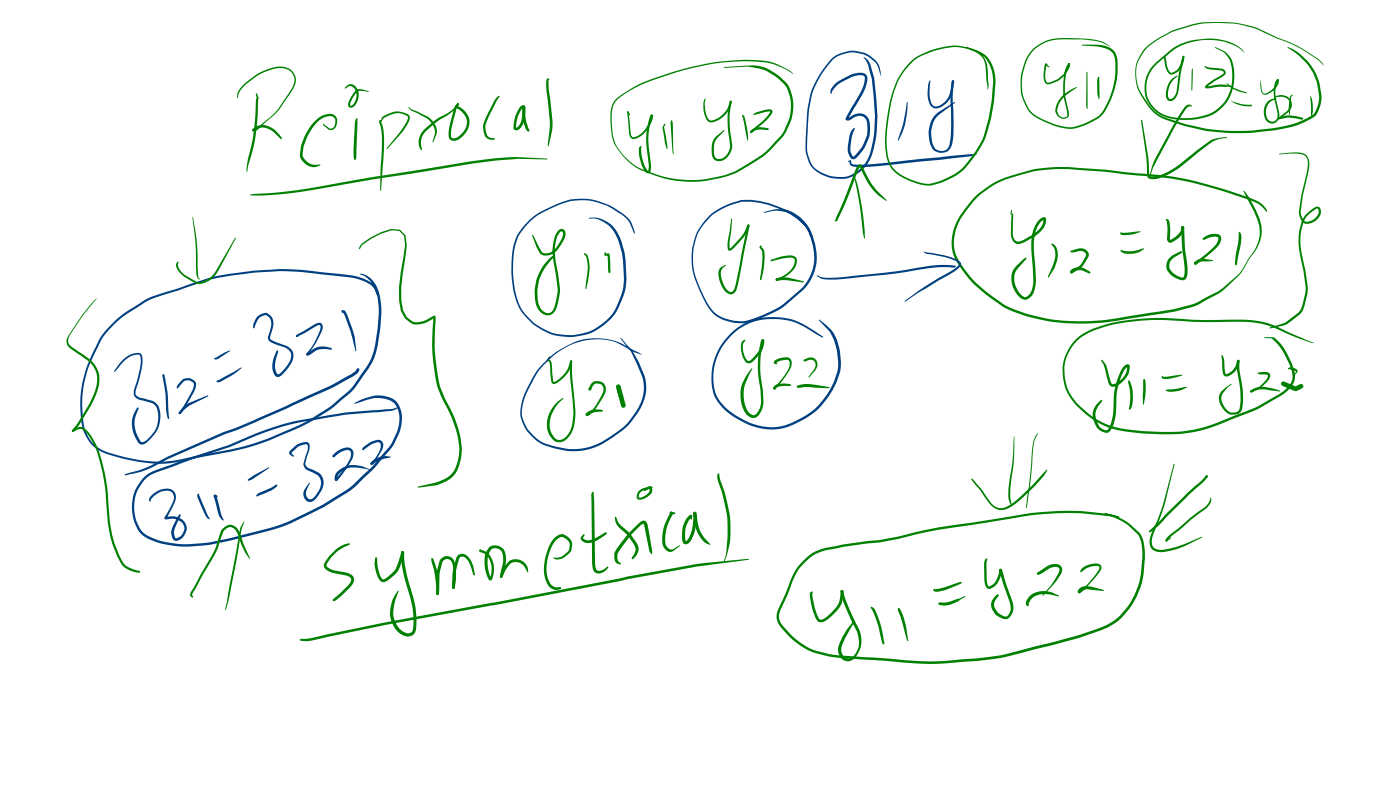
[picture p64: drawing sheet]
<svg xmlns="http://www.w3.org/2000/svg" width="420mm" height="236mm" viewBox="0 0 420 236" stroke-linecap="round" stroke-linejoin="round" font-family="sans-serif">
<g fill="#008000">
<path d="M76.9 27.9l.6 1.3-.1 1.4a69.6 69.6 0 0 1-1 11.8l-2.4 9.1a26.5 26.5 0 0 1 1.5-8.5 62.1 62.1 0 0 0 1.2-11.8l.3-1.8-.3-1.3z"/>
<path d="M73 25.4a18.8 18.8 0 0 1 10-5.4 4.4 4.4 0 0 1 5.7 4.5l-.1 .3a11.4 11.4 0 0 1-2.4 4.5 22.6 22.6 0 0 1-6.7 7.4l-2.8 2.5a.55 .55 0 0 1-.6 .1 .55 .55 0 0 1-.4-.6l1.1-.2a37 37 0 0 0 7-6.4l3.5-5.3a3.8 3.8 0 0 0-.6-5.8 6.9 6.9 0 0 0-6.2 .1 20.9 20.9 0 0 0-8.2 5.7l-.7 1.1-.4 1.5v-1.7z"/>
<path d="M75.8 38.6a4.8 4.8 0 0 1 6.7 .4l2 2.3v.3h-.4a7.9 7.9 0 0 0-5.1-3.4 3.4 3.4 0 0 0-2.6 .9l-.4 .2-.3-.1z"/>
<path d="M94.5 36.2a4.8 4.8 0 0 1 5.9-1.6 2.75 2.75 0 0 1-.9 4.3 1.49 1.49 0 0 1-1.7-.7l-.9-.7 .1-.4 1.5 1.2a1.22 1.22 0 0 0 1.9-1 1.76 1.76 0 0 0-.3-2.1 1.76 1.76 0 0 0-2.1-.3 8.9 8.9 0 0 0-5.4 5.2l-.4 .8a11.6 11.6 0 0 0-1.5 5.7 4.3 4.3 0 0 0 4.4 2.8h1a4.1 4.1 0 0 1-6.1-3.5 16.9 16.9 0 0 1 3.3-8.3z"/>
<path d="M106.7 35.6l.3-.2 .3 .3-.4 11.2-.1 .7-.3 .3-.3-.2-.2-.8v-2.2l.4-8z"/>
<path d="M103.7 25.9a1.96 1.96 0 0 1 3.4 .7 4.1 4.1 0 0 1-1.7 5.6 1.05 1.05 0 0 1-1.1-.6 1.05 1.05 0 0 1 .3-1.2 5.7 5.7 0 0 1 2.9-3.7l1.4 .2 1.7 .5-2.1-.2a1.59 1.59 0 0 0-1.9 .9 5.1 5.1 0 0 0-1.6 3.4l.1 .1a1.25 1.25 0 0 0 1.3-1 3.1 3.1 0 0 0-1.2-4.8l-.7 .1-.9 .7-.2-.3z"/>
<path d="M113.8 36.1l.6-.1 .2 .3-.5 .1h.1a20 20 0 0 1 .9 9.2l-1 11.6-.1-.4 .1-6.8 .4-4.4a22.3 22.3 0 0 0-.8-9.4z"/>
<path d="M114.6 35.1a6.6 6.6 0 0 1 7.9-.8 1.62 1.62 0 0 1 0 2.4l-1.9 2.9-4.5 5.1-.2-.3 4.2-5.1 1.7-2.6a1.46 1.46 0 0 0 .4-1.9 5.4 5.4 0 0 0-6.3 .1l-1 .6-.5 .7v-.6z"/>
<path d="M122.5 32l.9 .8 5 2.2a5.5 5.5 0 0 1 2.5 5l-1.1 2.7-.1-.2 .8-2.8a5.5 5.5 0 0 0-2.3-4.1l-5-2.5z"/>
<path d="M127.2 38.8a26.1 26.1 0 0 1 7.7-5.4l1.8-1.4 .4-1 .5 .1a4.5 4.5 0 0 1-2.1 2.4l-.3 .3a30.7 30.7 0 0 0-8.1 6.3 4.9 4.9 0 0 0-.7 3.9l.2 .7-.3 .3a4.7 4.7 0 0 1 .9-6.2z"/>
<path d="M136.9 31.1l.4-.2 .3 .3-.7 1.3-1.4 5.5a5.1 5.1 0 0 0-.1 3.2l.1 .1a1.69 1.69 0 0 0 1.7-.2 4.9 4.9 0 0 0 2.5-6 5.2 5.2 0 0 0-3.1-2.8 .58 .58 0 0 1 .5-.5 .58 .58 0 0 1 .6 .2 5.2 5.2 0 0 1 .9 9l-1 .7a1.89 1.89 0 0 1-2.3 .3 1.89 1.89 0 0 1-.8-2.3l.3-1.9 1.3-5.2z"/>
<path d="M148.7 29.4l.8-.7 .3 .3a48.4 48.4 0 0 0-4.3 8.6 3.9 3.9 0 0 0 1.1 3.5l1.6 .3 .2 .2a2.37 2.37 0 0 1-3.4-2.3l-.1-1.7a31 31 0 0 1 3.7-8z"/>
<path d="M156 31.9a.88 .88 0 0 1 1.5 0l-.7 .4a5.6 5.6 0 0 0-1.7 3.2l-.3 1.8v1a2.85 2.85 0 0 0 1.6-2.6l.3-3.4 .1-.3h.6a7.2 7.2 0 0 1-2 6.9 1 1 0 0 1-1.2-.1 1 1 0 0 1-.2-1.3 10.7 10.7 0 0 1 2-5.6z"/>
<path d="M156.8 31.9l.6 .1 .1 .3a11.7 11.7 0 0 0 1.2 6.6v.4l-.3 .1-.4-.3a10.3 10.3 0 0 1-1.2-7.2z"/>
<path d="M164 23.6l.6-.1 .2 .2-.4 .2 .1 2.7 1.2 9.8-.1 2.6-1.2 4.8 .5-7.4-1.1-9.8v-2.3z"/>
<path d="M75.1 58.2a160.7 160.7 0 0 0 24.1-2.9l12.7-2.3 29.4-4.7 6.6-.8 6.2-.5 10.1 .6h-9l-6.3 .5a1687 1687 0 0 0-59.8 9.5l-9.1 .9h-4.9z"/>
<path d="M159.7 70.3l2.8 5.2a3.2 3.2 0 0 0 4.3-1.4l.9-1.2a3.6 3.6 0 0 0 1-3.4l-.2-.2-.4 .1a6.6 6.6 0 0 0-1.7 5l.2 3.5 1.3 8.8-.6 4.1a3.6 3.6 0 0 1-2.8 3.6h-.5a4.6 4.6 0 0 1-3.6-4.7 14.1 14.1 0 0 1 5.3-13l.3 .3a14.3 14.3 0 0 0-4.5 14.1 2.86 2.86 0 0 0 3.4 2.6 3.4 3.4 0 0 0 1.7-3.1l.6-3.6-.8-6.2a16 16 0 0 1 .3-10.7l.4-.6a1.35 1.35 0 0 1 1.7-.9 1.35 1.35 0 0 1 .7 1.9 8.7 8.7 0 0 1-4.6 5.9 2.55 2.55 0 0 1-3.1-.8l-1-1.7-1.2-3.3z"/>
<path d="M175.2 75.8l.2-.1 .1 .4h.4a6.8 6.8 0 0 1 .9 4.7l-.5 3.4-.6 2.4-.2-.1 .7-5.8a7.3 7.3 0 0 0-.7-4.2l-.3-.2z"/>
<path d="M181.3 75.7l.2-.2 .2 .2v.5l.7-.4 .4 .5 .3 5.2-.4 .3-.3-.3-.1-.8-.2-4.3 .3 .1-.6 .1a.45 .45 0 0 1-.4-.1 .45 .45 0 0 1-.2-.4z"/>
<path d="M219.3 65.6h.2l-.7 7 .1 1.9 3.6-3.9 1.7-3.3 .2-.1 .4 .3-1.5 3.2-3.7 4a.82 .82 0 0 1-1.1 .3 .82 .82 0 0 1-.3-1.1v-1.3z"/>
<path d="M224.2 67.3h.4l.2 .3-3.5 17.4a3.4 3.4 0 0 1-1.7 3.1 2.26 2.26 0 0 1-2.6-1.4 6.7 6.7 0 0 1-1.3-6.1l.5-.5 1.4-.8 .1 .2-1.3 1.2a6.5 6.5 0 0 0 2.3 6.6l.7 .1a2.83 2.83 0 0 0 1.3-2.5z"/>
<path d="M227.9 73.7l.3-.2 .2 .2-.2 .3 .8 .7 .3 1.8-.3 4.2-.6 3-.3 .2-.2-.2 .6-4 .1-3.1-.2-1.6-.7-.9z"/>
<path d="M231.1 77.8l3-.9a5.8 5.8 0 0 1 4.2-.1 1.83 1.83 0 0 1 .4 2.7 10.5 10.5 0 0 1-5.7 4.7l-.4-.4 .3-.4a6.3 6.3 0 0 0 5.4-5.7l-.1-.1a2.06 2.06 0 0 0-2.1-.4l-4.9 1.1-.2-.3z"/>
<path d="M232.7 83.5l.5-.1 .1 .6-.6 .1z"/>
<path d="M232.7 83.4a5.4 5.4 0 0 1 3.7-.2l4.7 1.2-.6 .2-5.3-.7-2 .2 .2-.2-.4 .3-.4-.4z"/>
<path d="M164.7 106.7l.3 .2-.8 1.3-.2-.3z"/>
<path d="M164 108l.2-.2 .2 .2-.2 .2z"/>
<path d="M164 108a.84 .84 0 0 1 1-.2 .84 .84 0 0 1 .4 1l.6 5.6a8.5 8.5 0 0 0 5-6.4h.5v.4a8.7 8.7 0 0 1-5.5 6.6l-.5-.2-.2-.5-.5-5.8-.2-.3z"/>
<path d="M171 108l.3-.1 .3 .4v5l.9 9.5a10.9 10.9 0 0 1-2.3 8.5 3 3 0 0 1-4.2 .6 7.1 7.1 0 0 1-.6-9.4 9.9 9.9 0 0 1 3.4-3.3l.2 .1a9.4 9.4 0 0 0-3.7 10.3l1.3 1.8a2.5 2.5 0 0 0 3.6-1.1 10.9 10.9 0 0 0 1.7-7.4l-1-10.3z"/>
<path d="M176.6 116.4h.8a.48 .48 0 0 1-.4 .5 .48 .48 0 0 1-.5-.3z"/>
<path d="M176.6 116.4h.5l-.1 .4h-.4z"/>
<path d="M177.3 114.9a2.59 2.59 0 0 1 3.6-.1 2.59 2.59 0 0 1 .2 3.6l-2.5 4.1a5 5 0 0 1-2.5 2.1 .61 .61 0 0 1-.5-.6 .61 .61 0 0 1 .5-.6 5.6 5.6 0 0 1 4.6-.6v.4l-.2 .1a5.7 5.7 0 0 0-4.1 1l-.3-.4a5.3 5.3 0 0 0 2.5-2.3l2-3.5a2.21 2.21 0 0 0-.2-2.8l-.2-.2a1.64 1.64 0 0 0-2.4 .4l-.8 1.3h-.4l-.1-.5z"/>
<path d="M185.3 115.5h.4l.1 .2v1.6l-.4 .4-.4-.4z"/>
<path d="M185.1 117h.5l.1 .6h-.5z"/>
<path d="M185.3 116.8l.3-.1 .4 .3-.5 .7-.5-.4z"/>
<path d="M185.4 116.8l.5-.1 .3 .5 .6 2.3-.4 .3-.3-.2-.8-2.6z"/>
<path d="M222.6 102.2l.7-.5 .2 .4-.4 .4a5.5 5.5 0 0 0 1.1 5.6h.4a7.6 7.6 0 0 0 3.8-6l.2 .2-.2-.3 .1-.3 .4-.1a3.8 3.8 0 0 1-.6 3.8 8.1 8.1 0 0 1-3.6 3.4 1.85 1.85 0 0 1-1.9-1.6 5.4 5.4 0 0 1-.2-5z"/>
<path d="M228.4 101.7h.6l.1 .3-.3 .3 .2-.1a29.5 29.5 0 0 0-.3 14.6l.2 3.5a5 5 0 0 1-2.6 4.9 3 3 0 0 1-3.2-2.2 10.8 10.8 0 0 1 2.4-12.7l.1 .2-.7 1.1a11.8 11.8 0 0 0-1.7 8.6 4.5 4.5 0 0 0 2.4 4.1h.6l.7-.4 1-1.9 .3-1.7-.1-3.4a28.2 28.2 0 0 1 .3-15.2z"/>
<path d="M232.3 108.1a5.5 5.5 0 0 1 4.3-.9 2.44 2.44 0 0 1 .2 3.6l-2.2 3.2-2.3 2.6-.4-.3 .4-.4-.2 .1a15.7 15.7 0 0 0 4.7-6.7 1.17 1.17 0 0 0-.5-1.5h-.1a6.1 6.1 0 0 0-3.4 .8l-.1-.1 .4 .4a.6 .6 0 0 1-.7 .2 .6 .6 0 0 1-.4-.5z"/>
<path d="M232.2 115.6l.9-.5 1.5-.2 2.3 .2 .3 .2-.3 .3-3.6 .2-1.1 .9-.4-.5z"/>
<path d="M241 107.8l.2-.2 .2 .5-.2 .1z"/>
<path d="M241 107.8h.4l-.1-.1 .7-.4a2.12 2.12 0 0 1 2.6 .3 2.12 2.12 0 0 1 .3 2.6l-2.4 2.9-.1-.3 2-2.8a1.54 1.54 0 0 0-.3-1.8 1.54 1.54 0 0 0-1.8-.3l-1.1 .4-.2-.2z"/>
<path d="M238.9 115.8l.3-.3 .3 .3-.3 .3z"/>
<path d="M239 115.6l2-.5 1.5-.1 5.6 .8 .7 .3h-4.1l-2.6-.2-2.3 .3a.54 .54 0 0 1-.6-.1 .54 .54 0 0 1-.2-.5z"/>
<path d="M303.2 62.9l.3 .1-.2 .9 .5 .6-.1 5.6a2.08 2.08 0 0 0 1.4 2.3l1.4-.3 3-1.7a5.6 5.6 0 0 0 3.4-4.5l-.1-.2 .3 .1a5 5 0 0 0-2.8 4.3l-.3 4.1 .6 9.8a6 6 0 0 1-2.2 5.5 1.88 1.88 0 0 1-2.6-.4 6.7 6.7 0 0 1-1.1-9.4l2.3-2.2 .4-.3 .3 .1v.4l-2.4 2.6a5.7 5.7 0 0 0 .4 7.4l.9 .9a1.02 1.02 0 0 0 1.5 .1l.7-.7 .5-.8 .5-2.4-.4-8a14.4 14.4 0 0 1 1.9-10.6l1-.9a.85 .85 0 0 1 1.2-.1 .85 .85 0 0 1 .2 1.1 6.8 6.8 0 0 1-3.9 4.7l-2.8 1.6a2.42 2.42 0 0 1-2.6 .2 2.42 2.42 0 0 1-1.3-2.3l.2-6.2-.3-.4z"/>
<path d="M315.2 73.1a.93 .93 0 0 1 1.2 .5 6.3 6.3 0 0 1-.1 6.4l-2 3.2v-.6l1.2-2.6a6.9 6.9 0 0 0 .6-5.6z"/>
<path d="M320.9 75.2l2.5-.8a2.14 2.14 0 0 1 2.3 .4 2.14 2.14 0 0 1 .6 2.2 8.4 8.4 0 0 1-4.8 4.9l-.4-.1-.2-.3 .1-.3 .5-.1h-.2a6.8 6.8 0 0 0 4.2-4.2l.2-.8a1.75 1.75 0 0 0-2.1-.9l-2 .4z"/>
<path d="M321.2 80.8l.3-.2a4.2 4.2 0 0 1 3.6-.3l1.7 1.1 .1 .4-.3 .1-1.9-.8a2.76 2.76 0 0 0-3 .5v-.3l-.1 .5-.3 .1a.55 .55 0 0 1-.4-.5 .55 .55 0 0 1 .3-.6z"/>
<path d="M336 69.7l.2-.2 .1 .4 .1-.2 5.6-.3-2.1 .8-2.2 .2-1.5-.1-.3-.3z"/>
<path d="M336.2 74.8a7.8 7.8 0 0 0 5.4 0l1.3-.5 .1 .2-1.1 .9a6 6 0 0 1-5.8-.1l-.1-.2z"/>
<path d="M349.7 65.6l.6 .2a7.2 7.2 0 0 1 .5 4.9l.1 1.2a5.1 5.1 0 0 0 3.5-4.1h.6l.1 .4a5.5 5.5 0 0 1-4.5 4.5l-.7-1 .2-3.4-.3-2.1-.3-.4z"/>
<path d="M354.3 67.8h.7v.6h-.7z"/>
<path d="M354.3 67.8l.3-.1 .5 .4v1.7a53.4 53.4 0 0 0 1 9.9 4.8 4.8 0 0 1-.7 4l-.4 .2a5.6 5.6 0 0 1-5.1-3 3.7 3.7 0 0 1 1.9-4.5l2.2-1.1h.4l-.1 .5-2.1 1.2a2.79 2.79 0 0 0-1.3 3.8 5.3 5.3 0 0 0 3.8 2.3l.2-.1a5.1 5.1 0 0 0 .3-3.2l-.8-6.1z"/>
<path d="M360.8 71.2a5.3 5.3 0 0 1 4.5-1 1.53 1.53 0 0 1 .6 2.4l-1 1.5-2.8 2.5-3.3 2.6-.7-.1 .1-.5 .4-.1h-.2l5.3-4.3a4.2 4.2 0 0 0 1.6-2.8l-.1-.3a3.4 3.4 0 0 0-2.8 .2l-1.5 .5-.4-.3z"/>
<path d="M358.2 78.6h.6l-.1 .6-.6-.1z"/>
<path d="M358.2 78.5l.2-.2a3.4 3.4 0 0 1 2.5-.8l2.9 .5-1.1 .3h-2.6l-1.6 1-.4-.4z"/>
<path d="M371.5 69.6v-.1a1.62 1.62 0 0 1 .7 2.1l-1.2 7.6-.3 .2-.3-.2a11.7 11.7 0 0 1 .6-5.1z"/>
<path d="M292.4 58.9l.7-.7a29.1 29.1 0 0 1 13.8-6.7 42.8 42.8 0 0 1 13.8-1.5l10.9 .8 11.6 1.2a109.1 109.1 0 0 1 34.2 8.4l2 1.9 .6 .9-.2 .3a10.2 10.2 0 0 0-6.1-3.9 102.3 102.3 0 0 0-28.7-6.7l-7.9-.7-5.6-.7-11.1-.9a44.4 44.4 0 0 0-19 3.2 25.8 25.8 0 0 0-14.9 15.5 11.4 11.4 0 0 0 2.5 11 40 40 0 0 0 15.1 12.4 58.2 58.2 0 0 0 32.2 2.4l15.3-2.4 3.6-.9a14.3 14.3 0 0 0 5.6-2.3l5-2.6 5.3-4.5a14.1 14.1 0 0 0 3.2-4.8 12 12 0 0 0 3.4-9.4 39.3 39.3 0 0 0-4.8-10.9l.2-.1a26.9 26.9 0 0 1 5.2 10.9 11.1 11.1 0 0 1-3 8.5l-2.2 3.8a17.5 17.5 0 0 1-4.8 5.2 14.4 14.4 0 0 1-5.1 3.5l-2.9 1.6a19.9 19.9 0 0 1-7 2.3l-11.6 2a78.5 78.5 0 0 1-25.8 1.4 45 45 0 0 1-15.3-4.6 39.4 39.4 0 0 1-13.1-12.5 13 13 0 0 1 .7-15.2z"/>
<path d="M383.5 46.1l5.2-.5a3.2 3.2 0 0 1 3.7 2.2l.1 2.3-.8 4.1a42.5 42.5 0 0 0-1.7 9.5 2.84 2.84 0 0 0 1.5 2.7 3.5 3.5 0 0 0 3.9-3.5l-.4-.5a8.1 8.1 0 0 0-4.8 6.9l-.2 3.9 .7 4.7a43.8 43.8 0 0 1 1.5 9.1l-1.3 5.5-1.1 1.7-4.3 3.1-4.6 1.1-.3-.2 4.9-1.7 3.8-2.8 .9-1.4a17.5 17.5 0 0 0 .3-12.9 20.8 20.8 0 0 1-.1-13.1 8.1 8.1 0 0 1 4.8-4.4 1.92 1.92 0 0 1 .3 3.2 3.5 3.5 0 0 1-5 1.4l-.7-1.4-.3-1.4a57.2 57.2 0 0 1 2.2-11.4l.4-2.2a2.89 2.89 0 0 0-1.4-3.7l-2-.4-5.1 .3z"/>
<path d="M355.3 32l1.2-.7 .9 .5-.9 .1-.7 .5-2.2 3.4-6.5 11.8-1.4 2.7-.9 2.6-.2-.2 .8-2.5a21 21 0 0 1 2.6-5.6l4.1-7.6z"/>
<path d="M342.1 36l.2-.2 .2 .2 1.8 11.2 .4 5.5a3.2 3.2 0 0 0 3.1-.2l2.2-.9 2.9-1.8 5.9-4.7 4.5-3.2 2.5-.7 2-.2v.3a8.8 8.8 0 0 0-4.6 1.4l-6 4.7a23.8 23.8 0 0 1-10.5 6.2l-1 .1a1.35 1.35 0 0 1-1.7-1.5l-.2-4.9z"/>
<path d="M100 165.3l1.2-1.1 1.3-.8 .9-.4 1.4-.2-.1 .4-1.8 .8-1.9 1.3-1.7 1.7-1.2 1.7a.93 .93 0 0 0-.2 1 .93 .93 0 0 0 .9 .6l1.2 .5 4.2 .8a2.1 2.1 0 0 1 1.9 1.3 2.1 2.1 0 0 1-.5 2.3 24.3 24.3 0 0 1-5.3 4.8h-.3a.25 .25 0 0 1-.3-.2 .25 .25 0 0 1 .4-.2l-.1-.2 .3-.2a16.7 16.7 0 0 0 4.8-4.9l.2-.9-.7-.7-4.2-1a3.5 3.5 0 0 1-3.3-2.3l.3-.9 .8-1.3z"/>
<path d="M112.6 167h.4l.1 .2v1.4a6.5 6.5 0 0 0 1.8 5l.2-.1a8.9 8.9 0 0 0 4.9-6.8l.2-.9a.61 .61 0 0 1 .9-.6l.1 .3a11 11 0 0 1-3.4 7.1l-1.6 1.3a1.73 1.73 0 0 1-1.8 .4 1.73 1.73 0 0 1-1.1-1.5l-.9-3.2z"/>
<path d="M120.4 165.2l.3-.2 .5 .4a33.3 33.3 0 0 0 2.2 11.9l1.1 4.3a18 18 0 0 1-.1 7.9 2.87 2.87 0 0 1-4.3 .3 8.5 8.5 0 0 1-2.3-10.5l1.5-2.3h.3a12.8 12.8 0 0 0-1.4 8.4 5.3 5.3 0 0 0 4.1 4.3 1.58 1.58 0 0 0 1.6-2l.1-2.5a30.5 30.5 0 0 0-2.2-10.1l-1.4-6.3z"/>
<path d="M129.4 167.2l.5 .1 1 2.8a24.5 24.5 0 0 1 .7 8l-.4 .2-.3-.2-.1-.3a27.3 27.3 0 0 0-.7-7.4l-.7-2.3z"/>
<path d="M132.3 167.3a2.49 2.49 0 0 1 2.7-.5 2.49 2.49 0 0 1 1.5 2.3 17.2 17.2 0 0 1-.3 7.2l-.5-.1-.1-.3a11.9 11.9 0 0 0-.4-8l-.1-.1a1.53 1.53 0 0 0-2.5 .8l-.8 3.2-.2 6-.4 .5-.4-.5 .1-6.1 .8-3.3z"/>
<path d="M135.8 175.6l.5 .1 .1 .3-.2 .3-.5-.1-.1-.2z"/>
<path d="M137.3 166.3a2.13 2.13 0 0 1 3 .4l.7 .8a9.6 9.6 0 0 1 1.4 4.6l-.1 .2-.4-.1a9.6 9.6 0 0 0-1.9-4.7l-.3-.3a1.35 1.35 0 0 0-1.6-.4l-.4 .6-1 3.6-.4 5.2-.3 .2-.4-.3v-1.1a20.8 20.8 0 0 1 1.3-8.1z"/>
<path d="M143.7 164.7l.3-.2 .2 .4v-.1a4.7 4.7 0 0 1 3.9 4.6 6 6 0 0 1-.8 4.4l-.3 .1a5.4 5.4 0 0 1-1.6-4.1 6.4 6.4 0 0 1 1.3-5.9 3.3 3.3 0 0 1 3.6 0 3.3 3.3 0 0 1 1.4 3.2l-.2 2.3-.8 3.3-.4 .4-.4-.4 .3-1.7a6.5 6.5 0 0 0 0-6.1 2.14 2.14 0 0 0-2.3-.7 2.14 2.14 0 0 0-1.5 1.9 11.5 11.5 0 0 0 .8 7.1h-.3a6.1 6.1 0 0 0-1.8-7.5l-1.2-.4z"/>
<path d="M152.5 168.2a3.8 3.8 0 0 1 5.7 1.8l.1 1.4-.7-1.2a3 3 0 0 0-4.8-1.2 11.1 11.1 0 0 0-2.2 3.9l-.6 .1-.1-.3 .2-.3-.1 .1a10.8 10.8 0 0 1 2.5-4.3z"/>
<path d="M166.3 161.1a3.1 3.1 0 0 1 3.2-.9 3.1 3.1 0 0 1 2.1 2.7 3.7 3.7 0 0 1-2.2 3.9 2.64 2.64 0 0 1-3.5 .2l.2-.1a4 4 0 0 0 4.6-2.7l.1-1a2.91 2.91 0 0 0-2.3-2.4 4.5 4.5 0 0 0-3.2 3.1 13.7 13.7 0 0 0-.7 10.1 2.6 2.6 0 0 0 3.3 1.8l.4 .3a2.84 2.84 0 0 1-4.5-1.8 14.9 14.9 0 0 1 .8-10.7z"/>
<path d="M177.5 147.5l.3-.2 .3 .2 .3 21.1 .3 1.7 .4 .5a2.53 2.53 0 0 0 3-1.1l.3 .2a2.85 2.85 0 0 1-4 1.5l-.6-.8-.3-2-.2-20.4z"/>
<path d="M174.9 160.1l.3-.1 .1 .2-.5 1a2.53 2.53 0 0 0 3.1 .3l3.5-2h.5l-.1 .5-3.6 2.2a2.8 2.8 0 0 1-4.1-.9z"/>
<path d="M184.3 155l.3-.3 .2 .2 .9 2 2.7 2.4a9.4 9.4 0 0 1 3.1 5.3 4.3 4.3 0 0 1-1.8 2.9l-.3-.3 .2-.4a3.7 3.7 0 0 0 1-2.4l-.5-1.3-1.7-2.5-3.3-3.2-.5-1.1z"/>
<path d="M189.4 158.8l2.1-2a1.42 1.42 0 0 1 2.3-.5l.6 2.1 1.2 6.6-.2 1-.7-.9-1.5-7.7-.3-.6a13.4 13.4 0 0 0-4.3 4.1l-2.5 3.5a3.3 3.3 0 0 0-.8 3.4l.9 1-.2 .3a2.03 2.03 0 0 1-1.8-2.7v-.6a23.8 23.8 0 0 1 5.2-7z"/>
<path d="M191.5 147.1l1-.7 .9-.3 2.1-.3 .3 .2-.2 .2-1.9 .5a2.09 2.09 0 0 0-2.2 2.3 3.6 3.6 0 0 0 3.3-2l-.1-.8 .2 .1-1.4 .8-.3-.1a1.98 1.98 0 0 1 1.5-1.4h.1a1.37 1.37 0 0 1 .7 1.8 4.3 4.3 0 0 1-4.3 2.1 2.04 2.04 0 0 1 .3-2.4z"/>
<path d="M200.9 153.4h1.4l.2 .4-1.4 .2-.3-.3z"/>
<path d="M201.1 153.3l.6 .1 .1 .4a13.6 13.6 0 0 0-2.2 9.2 1.9 1.9 0 0 0 2 1.6l2.1-1.3 .2 .1-1.9 1.5a1.96 1.96 0 0 1-3-1.1 12.7 12.7 0 0 1 2-10.1v.2z"/>
<path d="M206.9 154.3l.3-.1 .3 .2v1l-.2 .2-.5-.9z"/>
<path d="M206.9 154.3l.5-.1v.7l-.5 .1-.2-.4z"/>
<path d="M206.3 154.8l.9-.6 .4 .4-.2 .3a7.4 7.4 0 0 0-1.8 7l.1 .2a4.8 4.8 0 0 0 1.8-3.5l.4-3.3-.1-1.5 .5-.6a1.23 1.23 0 0 1 .6 1.7 11.2 11.2 0 0 1-2.6 7.9 1.18 1.18 0 0 1-1.4 0 1.18 1.18 0 0 1-.4-1.3 8.6 8.6 0 0 1 1.8-6.7z"/>
<path d="M208 153.4h.7l.2 .6a10.8 10.8 0 0 0 3.1 7.9l1 1.2a3.4 3.4 0 0 1-3.1-2.3 13.9 13.9 0 0 1-2.1-7.1z"/>
<path d="M215.3 141.8h.3l.2 1.3a47.4 47.4 0 0 1 3.3 15.2 22.1 22.1 0 0 1-1.8 9.7l-.2-.1a16.2 16.2 0 0 0 1-6.4 42.8 42.8 0 0 0-2.9-17.9z"/>
<path d="M90 191.4l2.2-.1 3.6-.7a1025.3 1025.3 0 0 1 51.8-10.1l40.4-7.8 21-3.8 13.5-1.4h2.1l-15.5 2.2-21 3.8-40.4 7.8a987.5 987.5 0 0 0-51.7 10l-.9 .2a10.1 10.1 0 0 1-5.1 .3z"/>
<path d="M243.1 177.3l.4-.2 .2 .3-.1 .5a18.2 18.2 0 0 0 2.2 7.6l.5 .1a10.8 10.8 0 0 0 5.5-6l.2-1.3a1.6 1.6 0 0 1 .5-1.6l.4 .4a8 8 0 0 1-3.3 7.2l-1.5 1.2a2.08 2.08 0 0 1-3 .4 16.5 16.5 0 0 1-2.1-8.4z"/>
<path d="M252.2 176.8h.5a51.4 51.4 0 0 0 5.1 12.2 7.3 7.3 0 0 1-2.7 8.9 3.1 3.1 0 0 1-3.8-3.8 18.4 18.4 0 0 1 4.8-8.2l.2 .2a26.7 26.7 0 0 0-4.1 8.4 2.24 2.24 0 0 0 3.1 2.5 6 6 0 0 0 1.8-7.4 53 53 0 0 1-5-12.3z"/>
<path d="M261.2 181.8a2.35 2.35 0 0 1 1.7 2.1l1.5 4.5 .8 4.3-.3 .3-.4-.6-.6-2.4a21.3 21.3 0 0 0-2.8-8z"/>
<path d="M269.3 182.1h.4l1.3 2.9 .6 2.4 .8 4.6-.2 .1-.4-.8-1.6-6.1-.9-2.3z"/>
<path d="M279.9 176.5l.3-.1a6.8 6.8 0 0 0 3.5-.7l4.3-1.4h.3l-.1 .5-3.6 1.5a6.2 6.2 0 0 1-4.5 .7z"/>
<path d="M281.4 180.6l3-.3 3.4-1 1.5-.8 .2 .1-1.5 1a6.9 6.9 0 0 1-6.2 1.5h-.4z"/>
<path d="M295.6 167.3l.3-.1 .2 .3-.3 1.5 .1 4.7a2.24 2.24 0 0 0 .6 2h.1a5.2 5.2 0 0 0 3-5.1l.4-.3 .5 .5a6 6 0 0 1-3.8 5.6 1.65 1.65 0 0 1-1.4-2l-.2-5.5 .1-.9z"/>
<path d="M299.7 170.5l.3-.2 .5 .4 1.1 4 2 5.3a3.9 3.9 0 0 1-1.9 5.4 4.8 4.8 0 0 1-3.1-1.2l-.8-1.2a3.4 3.4 0 0 1 1.4-5l.3 .3-.1 .3a3.9 3.9 0 0 0-1.3 2.2l.1 1.1 .9 1.5 2.2 1.2a1.13 1.13 0 0 0 1.4-.9 4.1 4.1 0 0 0 .1-3.4l-2-5.3-1.2-4.2z"/>
<path d="M311 171.7l.5-.1v.4h-.5z"/>
<path d="M311.2 171.4l2.9-1.9a3.2 3.2 0 0 1 4.1 .2l.3 .7-.2 1.1a13.1 13.1 0 0 1-2.9 4.2l-2.6 2.7-.2-.1a25.6 25.6 0 0 0 4.9-6.9 1.11 1.11 0 0 0-.1-1.4 1.11 1.11 0 0 0-1.4-.2l-1.3 .4-3.1 1.9-.6-.1z"/>
<path d="M308.8 178.5a6.2 6.2 0 0 1 5-1.4l1.7 .3 2.1 1.1-.1 .2-3.8-.8a4.5 4.5 0 0 0-5.2 3l-.1 .6a1.01 1.01 0 0 1-.6-1.6z"/>
<path d="M324.5 170.2a5.6 5.6 0 0 1 5.4-1.1 1.21 1.21 0 0 1 .1 1.8l-.2 .3a27.3 27.3 0 0 1-5.9 6.4 .64 .64 0 0 1-.8-.4 .64 .64 0 0 1 .4-.8l.3-.2a3.3 3.3 0 0 1 2.4-.6l1.2 .1 3.6 1.2-.6 .1-4.8-.5-.9 .2-.7 .7-.3-.5a18.1 18.1 0 0 0 6-6.7l-.2-.5a5.4 5.4 0 0 0-4.7 1.2l-.6 .5-.3-.2z"/>
<path d="M241 167.8a12 12 0 0 1 7.4-3.9l4.6-.9 10.6-1.2 5.7-1.1 3.6-.9a126.7 126.7 0 0 1 18.4-3.2l8.5-1.4a100.7 100.7 0 0 1 25.2-2.1l8.3 1 2.3 .6 .1 .2-.2 .2-11.3-1.4a101.6 101.6 0 0 0-24.3 2.2l-8.5 1.3a135.5 135.5 0 0 0-21.9 4.2l-5.8 1.1-10.6 1.2-4.6 .9a14.5 14.5 0 0 0-10.9 9.6l-1.3 3.7-2.3 4.9a4.3 4.3 0 0 0 1.3 5.2 21.8 21.8 0 0 0 9.1 6.8l1.1 .3a40.6 40.6 0 0 0 11.1 1.5l9.7 .6a84.2 84.2 0 0 0 16.2 .8l10.4-.8a72 72 0 0 0 16.7-3.4l4.2-1a112 112 0 0 0 17.9-5.6 16.8 16.8 0 0 0 7.3-6.7 26.8 26.8 0 0 0 3-18.8l-.5-1.2a19.2 19.2 0 0 0-10.2-6.6l.1-.3a17.8 17.8 0 0 1 10.7 6.5l.6 1.4a26.7 26.7 0 0 1-3.4 20 17.9 17.9 0 0 1-10.5 7.8 270.5 270.5 0 0 1-24.5 6.8 61.2 61.2 0 0 1-15.7 2.1l-6.1 .6a84.8 84.8 0 0 1-16.3-.8l-9.7-.6a34.8 34.8 0 0 1-15.1-3.2 25.4 25.4 0 0 1-7.6-6.8 4.7 4.7 0 0 1-.5-4.9l4.8-10.9 1-1.7z"/>
<path d="M361.7 142.4h.4l.1 .3-.7 .6-.2-.3z"/>
<path d="M361.6 142.4h.3l.3 .2-.1 .3-.2 .1-.3-.3z"/>
<path d="M349.8 153.8l11.8-11.3 .5-.1v.5l-1.2 1.4-4.4 3.9-9.1 9.3-2.2 1.8-.6 .1v-.4l2.3-2z"/>
<path d="M350.3 160.6l6.6-5.5 3.3-2.4a5.2 5.2 0 0 0 2.8-3.7 3.4 3.4 0 0 1-2 3.8l-3.7 2.7-3.6 3.3-2.7 2-1.2 1.4-.3-.5z"/>
<path d="M349.6 161.7h.3l.1 .4h-.4z"/>
<path d="M349.6 161.7l1.4-.8 .2 .1-1.3 1.2-.4-.3z"/>
<path d="M351.8 139.1l.2-.2 .2 .2-.1 .5-2.8 11.4-1.9 5.4-1.3 3a4.9 4.9 0 0 0-.4 4.2 2.94 2.94 0 0 0 3.1 1l1.2-.1a37.1 37.1 0 0 0 10.3-3.7l.1 .2a34.7 34.7 0 0 1-9.5 4 5.9 5.9 0 0 1-5.3-.4 3.6 3.6 0 0 1-.6-4l2.3-5.4 1.5-4.3z"/>
<path d="M304 130.7l.2 2.3-.2 5.8-1 7.5-.1 2.5 .4 2-.2 .2a8.8 8.8 0 0 1-.5-6.1l.9-6.1z"/>
<path d="M311.2 129.7h.1a10.3 10.3 0 0 0-1.5 5.2l-.2 2.1a112.2 112.2 0 0 1-1.7 15.1l-.3-.1 1.2-9 .8-9.5 .5-2z"/>
<path d="M291.2 143.5l.2-.2 .4 .3 2.4 2.8 2.8 4.1a3.8 3.8 0 0 0 5.8 .7l1.1-.7a66.6 66.6 0 0 0 9.8-9.7l.2-.2 .1 .4a41.4 41.4 0 0 1-7.6 8.3 9.7 9.7 0 0 1-6.1 3.4 4.7 4.7 0 0 1-3.7-1.9l-2.7-4z"/>
<circle cx="76" cy="39" r=".37"/>
<circle cx="137.3" cy="31.2" r=".32"/>
<circle cx="157.1" cy="32.3" r=".43"/>
<circle cx="185.6" cy="117.1" r=".4"/>
<circle cx="232.2" cy="116.3" r=".39"/>
<circle cx="201.2" cy="153.7" r=".38"/>
<circle cx="201.3" cy="153.6" r=".44"/>
<circle cx="252.5" cy="177.1" r=".43"/>
<circle cx="300" cy="170.8" r=".43"/>
<circle cx="311.2" cy="171.8" r=".29"/>
</g>
<g fill="#008000">
<path d="M184.7 116l1.4-.4 .8 2.9-.2 .6-.5 .2-.7-.5z" fill-rule="evenodd"/>
<path d="M185.7 118.1l.5-.2 .6 .5 .8 3.1-.2 .5-.5 .2-.6-.5-.8-3z" fill-rule="evenodd"/>
<circle cx="185.4" cy="115.8" r=".7"/>
</g>
<g fill="#004080">
<path d="M250.5 25.1l3.6-2.2a7.1 7.1 0 0 1 4.8-1 1.67 1.67 0 0 1 1.2 2.1l-.4 1.7-.9 2.2-4.5 7.8-.2-.3 .6-.2a4.6 4.6 0 0 1 4.1-1.1 3.6 3.6 0 0 1 2.1 4.1l-.2 2.5-.9 2.5a10.4 10.4 0 0 1-2.5 3.6l-.5 .4a1.11 1.11 0 0 1-1.9-.1l-.6-1.3a7.3 7.3 0 0 1 .3-4.7l.7-1.9 .8-.9 .3 .3-1 2.6-.4 4 .8 1.7 .9-.6a10.5 10.5 0 0 0 2.7-4.4 8.7 8.7 0 0 0 .3-6.2 2.51 2.51 0 0 0-3.5-.6l-.5 .3a1.29 1.29 0 0 1-2.2 .2l4.1-7.1a8.2 8.2 0 0 0 1.7-5.5l-.1-.1a4 4 0 0 0-4.1 .3l-1.7 .8a7.5 7.5 0 0 0-3.8 3.3l-.4 .9-.1-1.2z"/>
<path d="M271.9 30.7h.3l-.1 2.4-.8 4.3-.8 2.4-1.2 2.4-.1-.2 1.6-5z"/>
<path d="M278.8 24.1l.2 .1a11.3 11.3 0 0 0 .5 7.1 1.82 1.82 0 0 0 2.9-.1 6.9 6.9 0 0 0 3-5.9l.1-1.2a.46 .46 0 0 1 .6 .1 .46 .46 0 0 1 0 .6 8.6 8.6 0 0 1-2.4 6.2 3.4 3.4 0 0 1-4 1.2 4.9 4.9 0 0 1-1.6-4.6l.2-2.2z"/>
<path d="M285.6 24.1h.4l-.1 .6-.4-.1z"/>
<path d="M285.5 24.2l.2-.2 .4 .4-.4 4.7 .2 11.3a5.8 5.8 0 0 1-1.8 4.9 3.6 3.6 0 0 1-5.3-2.5 8.5 8.5 0 0 1 2.4-9.1l5-3.1 .2 .1-4.8 3.6a8.3 8.3 0 0 0-1.2 10.2 2.56 2.56 0 0 0 2.8 .6 2.56 2.56 0 0 0 1.6-2.4l.4-5.4-.2-9z"/>
<path d="M254.3 48.3l.4-.2a.51 .51 0 0 1 .6 .1 .51 .51 0 0 1 0 .6l.3 .4 .9 .1 4.1-.1 24.4-2.5 6.1-.5h1.8l-1.7 .6-9.3 1.1-19.7 2-5.7 .1a1.33 1.33 0 0 1-1.4-.3 1.33 1.33 0 0 1-.3-1.4l-.4 .3z"/>
<path d="M249.5 17.5a9.5 9.5 0 0 1 14.1 2.1l.6 3.3-.2-.5a7.9 7.9 0 0 0-7.7-6.7 9.1 9.1 0 0 0-8 3.8 24 24 0 0 0-5.8 14.9l-.5 9a11.3 11.3 0 0 0 1.9 6.5 10.9 10.9 0 0 0 11.8 2.3 10.9 10.9 0 0 0 5.7-8.4 34.8 34.8 0 0 0 1-8.9l-.4-5.6a31.8 31.8 0 0 0-1.6-9.6l-.7-1.5-.8-.9 .2-.2a3.6 3.6 0 0 1 2 2.5 30.2 30.2 0 0 1 1.7 9.7l.3 5.5a29 29 0 0 1-2.7 13.8 9.9 9.9 0 0 1-12.5 4.3 8.4 8.4 0 0 1-6.3-7.6l.1-6.3a34.5 34.5 0 0 1 2.5-13.7l2.2-3.9z"/>
<path d="M36.8 107.8a5.6 5.6 0 0 1 5.4-1.9l.5 1.1a25.4 25.4 0 0 1-2 10.1v1l.8 .8 4.4 1.2a4.6 4.6 0 0 1 2.2 5.1 9.5 9.5 0 0 1-5.4 8l-.8-.2a8.6 8.6 0 0 1-.6-11l.3 .3a8.7 8.7 0 0 0 .6 10l.5 .1a7.9 7.9 0 0 0 3.8-11l-.8-.6-3.3-.9a2.31 2.31 0 0 1-2.2-3.1l1.7-6.3 .3-3.2a1.01 1.01 0 0 0-.5-1.1 1.01 1.01 0 0 0-1.1 .1 8.9 8.9 0 0 0-5.4 4.3l-1 .9 .3-.9z"/>
<path d="M48.8 112.2h.4l.1 .3-.3 .2z"/>
<path d="M48.8 112.2h.2l.2 .4-.2 .1z"/>
<path d="M48.8 112.2h.3l.2 .3 .9 4.8 .6 8-.3 .2-.2-.1a28.7 28.7 0 0 1-.7-7.7l-.9-5z"/>
<path d="M54.4 114a2.61 2.61 0 0 1 4.4 1.1l-.4 1.8-2 3.7-2.2 3.2-.5 .1v-.5l1.7-2.3 2.2-4.1a2.05 2.05 0 0 0 .4-2.4 2.19 2.19 0 0 0-2.6-.5l-2.3 2.2-.1-.2 .1-.6z"/>
<path d="M53.7 123.5l.4-.1 .1 .5-.5 .1z"/>
<path d="M55 121.9l1.6-1.2 5.3-2.2h.6l-5.6 2.9-1.4 1.1-1.3 1.4h-.5v-.5z"/>
<path d="M64.1 107.4l3.1-1.7 1.6-.7 .2 .1-3.7 2.4-.7 .2z"/>
<path d="M65.1 114l7.1-4 .3 .2a23 23 0 0 1-6.2 4l-1.2 .2-.3-.2z"/>
<path d="M77.3 94.7a3.3 3.3 0 0 1 3-.8 3.9 3.9 0 0 1 1.2 5.3l-.5 1.7 .1 .7 2.7 1.2a6.4 6.4 0 0 1 3.5 1.8 3.9 3.9 0 0 1-.5 5.1l-2.3 2.6a1.28 1.28 0 0 1-2.2 0 5.8 5.8 0 0 1-.4-4.7l1-2.5 .3-.2 .2 .4a10 10 0 0 0-.9 5.2l.4 1.1 .5 .5 .6-.3 1.3-1.3a5.2 5.2 0 0 0 1.9-4.8l-.7-.9a7.4 7.4 0 0 0-3.7-1.6l-1.4-.6a1.42 1.42 0 0 1-.9-2l.1-.4a5.6 5.6 0 0 0 .5-4.6l-1.3-1.2a3.6 3.6 0 0 0-3.3 3l-.4 1-.2-.2 .1-1.3z"/>
<path d="M88.8 100.5l.5-.1 .2 .3-.6 .2z"/>
<path d="M88.8 100.5h.4v.3h-.4z"/>
<path d="M88.9 100.4l5.7-3.4a1.36 1.36 0 0 1 1.8-.1 1.36 1.36 0 0 1 .3 1.9l-1.9 3.7-2.4 3.9-.3 .1-.3-.3a20.5 20.5 0 0 0 4.3-8.3l-.2-.5-.7 .1-6.2 3.4-.2-.2z"/>
<path d="M91.9 105.9l.7-.4a5.7 5.7 0 0 1 7-1l-.3 .3-1.7-.3-2.2 .2-2.6 1.6a.53 .53 0 0 1-.6 .2 .53 .53 0 0 1-.3-.6z"/>
<path d="M102.4 93.1l.2-.3 .3 .5-.2-.2a.72 .72 0 0 1 .7-.1 .72 .72 0 0 1 .4 .7l2.4 6.6 .6 4-.1 .9-1.7-6.3-2.1-5.3h.3l-.6 .1z"/>
<path d="M37.5 142l6.6-2 6.1-3.2 16.7-7.3 4-1.4 14.7-6.4 13.7-6.3 6.1-3.4 1.2-.8 .3-.5a.51 .51 0 0 1 .4-.4 .51 .51 0 0 1 .5 .4l-.5 1-1.4 1-6.3 3.5-23 10.3-5.4 2.3-4 1.3-16.7 7.3a33.8 33.8 0 0 1-12.9 5l-.2-.2z"/>
<path d="M33.6 97l1-1.1a38.6 38.6 0 0 1 7.9-5.5l1.7-.9a52.1 52.1 0 0 1 9.3-3.1 84.5 84.5 0 0 1 32.9-5.8l4.4 .2 13.3 1.5a11.8 11.8 0 0 1 8.6 3.8l.7 2.2-.2 .3-.8-1.8a6 6 0 0 0-4.2-2.9l-3-.8-8.3-.9a85 85 0 0 0-13.4-1 83.4 83.4 0 0 0-27.7 4.9l-10.4 3.5-6.4 3.8a25 25 0 0 0-10.4 12 33.2 33.2 0 0 0-3.2 23 10.7 10.7 0 0 0 8.9 7.7 39.2 39.2 0 0 0 23.5 .7 150.6 150.6 0 0 0 18.1-3.9l4.2-1.5 5.5-2.3a54.3 54.3 0 0 0 20.5-13.8l3.8-5.4a16 16 0 0 0 2.6-6.6 36.6 36.6 0 0 0 .7-14.3 8.4 8.4 0 0 0-5.3-6.9 5.5 5.5 0 0 1 5 3.7 16.1 16.1 0 0 1 1.5 7.8 38.3 38.3 0 0 1-2.8 14.9l-2.7 4.1a24.8 24.8 0 0 1-7.6 8.2 62.8 62.8 0 0 1-18 10l-6.5 2.5a99.1 99.1 0 0 1-16.7 3.7l-3.5 .7a36.4 36.4 0 0 1-20-.4l-2.5-.7a11.5 11.5 0 0 1-9.8-11.4 35.6 35.6 0 0 1 4.9-22.3l1.3-2.4z"/>
<path d="M158.5 66.1l.7-.6a32.8 32.8 0 0 1 12.9-5.9 19.9 19.9 0 0 1 17.2 6.9l1 2.9-.1 .6-1.6-3.7a19.4 19.4 0 0 0-19-5.6 27.8 27.8 0 0 0-10.5 5.5 15 15 0 0 0-5.2 12.7 24.3 24.3 0 0 0 3.1 14.5 16.4 16.4 0 0 0 16.2 6.8 16.4 16.4 0 0 0 13.1-11.8 26 26 0 0 0-1.1-16.8 9 9 0 0 0-8.7-6.2 8.4 8.4 0 0 1 9.5 5.9 30.9 30.9 0 0 1 1.4 15.9l-1 2.7a16.8 16.8 0 0 1-27.3 6.5 15.9 15.9 0 0 1-5.5-11.8 27.2 27.2 0 0 1 1.4-14l1.9-2.7z"/>
<path d="M213.1 64.2a22.5 22.5 0 0 1 9.6-4.3l2.4-.1 5.5 1.1a24 24 0 0 1 11.4 6.6l1 1.8 .2 1.5-.2 .1-.6-1.8a18.2 18.2 0 0 0-7.9-6.2l-4.1-1.5-2.7-.7-2.6-.3h-2.7a18.3 18.3 0 0 0-12.2 7.9 18.8 18.8 0 0 0-.1 18.3l.8 1.9a11 11 0 0 0 5.2 6.3 13.1 13.1 0 0 0 12.1-.2l2.8-1.3a20.7 20.7 0 0 0 6.6-4.6 14.1 14.1 0 0 0 6.1-15.2 11.8 11.8 0 0 0-10.1-10.3 9.8 9.8 0 0 0-4.4 .6l-.2-.2a10.3 10.3 0 0 1 13.7 4.8 15.8 15.8 0 0 1 .8 14.6l-.6 1.2a15.5 15.5 0 0 1-4.8 5 30.9 30.9 0 0 1-14.3 7.5 11.8 11.8 0 0 1-13.3-8l-.5-1.1a20.1 20.1 0 0 1-.6-18.8l1.5-2.2z"/>
<path d="M219.2 99.8a18.2 18.2 0 0 1 16.6-4.5l2.4 .6 2.6 1.2 6 3.8-.2 .2-5.4-3.2a18.3 18.3 0 0 0-24.5 5.8 16.3 16.3 0 0 0-1.5 15.4 20.3 20.3 0 0 0 18.9 8.6 23 23 0 0 0 14.9-11.2 16.2 16.2 0 0 0-.1-16.9l-3.3-3.7 .1-.2a12.4 12.4 0 0 1 6.2 9.7 16.4 16.4 0 0 1-3.5 13.5 23.4 23.4 0 0 1-16.4 9.7 21.9 21.9 0 0 1-17.4-9.2 17.6 17.6 0 0 1 4.6-19.6z"/>
<path d="M245.1 82.5l.5 .2z"/>
<path d="M245.1 82.5l.1 .2z"/>
<path d="M245.1 82.5h.2a5.3 5.3 0 0 0 3.9 .7 321.7 321.7 0 0 0 31.8-3.8h3.4l1.9 .1 .3 .3-.3 .3-.4 .1-4-.2-2.6 .2a301.3 301.3 0 0 1-30.7 3.5 3.9 3.9 0 0 1-3.5-1z"/>
<path d="M277.1 75.5l.1-.2 6.1 1.2a8.5 8.5 0 0 1 4.8 2.2l.1 .4-.4 .7-1.4 1.4-10.8 6.3-4.1 2.8-.3-.1a86.4 86.4 0 0 1 13.8-8.9l1.9-1.3 .7-1.1a8.2 8.2 0 0 0-4.3-1.9l-5.4-1z"/>
<path d="M162.6 109.1a23.5 23.5 0 0 1 15-7.8 19.1 19.1 0 0 1 12.5 3.6l2.3 1.3a20.8 20.8 0 0 1-6.4-3.1 18.5 18.5 0 0 0-18 2 27.1 27.1 0 0 0-11.5 18 11.4 11.4 0 0 0 10 10.6 18.7 18.7 0 0 0 17.4-3.5 17.4 17.4 0 0 0 5.1-4.5 15.1 15.1 0 0 0 4.1-9.6 14.6 14.6 0 0 0-2.3-7.5 18.4 18.4 0 0 0-4.8-7.2l.2-.2a24.2 24.2 0 0 1 7.5 13.7 16.3 16.3 0 0 1-5.1 12.3 28.4 28.4 0 0 1-13.3 7.7 22.4 22.4 0 0 1-14.3-2.8 10.8 10.8 0 0 1-4.9-9.8l.1-.5a29.7 29.7 0 0 1 6.4-12.7z"/>
<path d="M45.5 148.3a5.5 5.5 0 0 1 6.3-1.4 2.93 2.93 0 0 1 .5 3.9l-2.3 4.5-.3-.5 1.6-.2a3.9 3.9 0 0 1 4.6 4.3 3.7 3.7 0 0 1-3.2 3.1l-.6-.2-.4-.5a3.9 3.9 0 0 1 .2-3.7l1.8-3.4 .4-.1 .1 .4-1.6 3.4a3.2 3.2 0 0 0-.1 3l.6 .3a3.3 3.3 0 0 0 2.2-2.9 3.4 3.4 0 0 0-3.9-2.9l-1.3 .1a.52 .52 0 0 1-.6 0 .52 .52 0 0 1-.2-.6l2.6-4.8a2.21 2.21 0 0 0-.3-2.6 2.21 2.21 0 0 0-2.7-.4 5.9 5.9 0 0 0-3.7 2.6l-.2 .6a1.21 1.21 0 0 1 .5-2z"/>
<path d="M59.2 148l.3-.2 .2 .2 2.5 6.1 .7 1.3a.85 .85 0 0 1-1.2-.8l-2.4-5.4z"/>
<path d="M64.1 148.3l.4-.2 .8 .5-.3 .3h-.5l-.3-.1z"/>
<path d="M64.2 148.2h.6l.1 .4 1.5 5.5 .7 1.7h-.4a5.2 5.2 0 0 1-1.7-4l-.9-3.1z"/>
<path d="M74.4 143.5l1.9-1.3 4.2-2.2 .3 .1-5.2 3.5-1.1 .4-.2-.3z"/>
<path d="M76.9 148.2l.9-.6 3.3-1.4 1.6-1h.4v.5l-1.7 1.2-4.2 1.8-.3-.1z"/>
<path d="M87.1 134.9l1.2-1.1a5.4 5.4 0 0 1 3.8-1.4 1.76 1.76 0 0 1 .6 2.5l-1.2 4.1 .6 1 1 .4a6.3 6.3 0 0 1 2.9 1.5 4.2 4.2 0 0 1 .3 5.2l-1.8 2.5a2.04 2.04 0 0 1-2.4 .6 2.04 2.04 0 0 1-1.2-2.3l.4-1.2 1.5-2.1 .1 .2-1 2.2a1.68 1.68 0 0 0 1.2 2.5l1.2-.7 1.4-2a3.5 3.5 0 0 0-.4-4.5l-2.5-1.2a2.28 2.28 0 0 1-1.8-2.2l1.1-3.6a1.67 1.67 0 0 0-.1-2.2l-1.4 .2-1.3 .6-1.9 1.8 .8 .9-.2 .2-.4-.2a.95 .95 0 0 1-.9-.7 .95 .95 0 0 1 .4-1z"/>
<path d="M99.8 136.4l.5-.1 .3 .3-.6 .3z"/>
<path d="M99.8 136.4l.5 .1v.3h-.5z"/>
<path d="M100.3 135.8a4.5 4.5 0 0 1 4.9-1.5 2.4 2.4 0 0 1 .3 3.5 24.7 24.7 0 0 1-4.7 6.3l-.4-.4 .4-.4h-.2a17.3 17.3 0 0 0 4.6-6.9v-.9l-.3-.5a2.46 2.46 0 0 0-2.8 .4l-2.1 1.5-.2-.4z"/>
<path d="M101.1 141.3a6.8 6.8 0 0 1 7.8-1.5l2.1 .8-.1 .3a12.6 12.6 0 0 0-6.8-.6l-2.5 1.7-.3 .6-.1 .9-.2-.2 .2 .4-.4 .4a1.51 1.51 0 0 1 0-2.3z"/>
<path d="M108.9 134l2-1.4 1.1-.5a1.79 1.79 0 0 1 2.8 .7l.1 .5a14.6 14.6 0 0 1-3.4 6l-.4-.4a10.3 10.3 0 0 0 3.1-5.4l-.4-1h-1l-1.6 .7-2 1.5-.1-.3-.2 .5a.46 .46 0 0 1-.3-.4 .46 .46 0 0 1 .3-.5z"/>
<path d="M111.5 138.2a5.8 5.8 0 0 1 5.7-1.3 10.6 10.6 0 0 0-5.7 2.4l-.4-.4z"/>
<path d="M43.1 143l1.7-1.3 2.2-1 10.5-3.8 11.1-3.6 3.1-1.3a83.5 83.5 0 0 1 25.1-7.3l6.8-1.2 13.9-1 1.4-.5 .1 .4a6.6 6.6 0 0 1-4 .9l-11.3 .9-6.8 1.1a89.3 89.3 0 0 0-28.1 8.6l-11 3.6-11.8 4.3a11.7 11.7 0 0 0-3.8 16.8 10.8 10.8 0 0 0 6.5 3.5 41.4 41.4 0 0 0 19.5-.8l6.4-1.5a64.4 64.4 0 0 0 19.9-7.5l2.3-1.2 5.5-3.4a29.2 29.2 0 0 0 7.2-5.9l2.3-2.2 5.4-6.4a14.7 14.7 0 0 0 2.6-8.2 5.3 5.3 0 0 0-5.2-5.7 9.8 9.8 0 0 0-6.1 1l-2.1 .7-.2-.3a15.3 15.3 0 0 1 8.5-2.2 5.9 5.9 0 0 1 5.8 6.5l-.2 2.4a17.9 17.9 0 0 1-3.1 7l-5.2 6.1-4.1 3.9a19.7 19.7 0 0 1-5.2 4 79.8 79.8 0 0 1-24.9 11.3l-5.1 1.3a54.2 54.2 0 0 1-20.2 2.5 17.8 17.8 0 0 1-10.3-3.8 13 13 0 0 1 .9-16.7z"/>
</g>
<g fill="#008000">
<path d="M188.3 33.9l.6 .5-.2 .1z"/>
<path d="M188 33.4l.2-.1 .2 .1 .5 .9-.1 .2z"/>
<path d="M188 33.4l.2-.1 .2 .1 .7 6.4 .4 1.2a1.54 1.54 0 0 0 2-.4 8.7 8.7 0 0 0 3.7-5.8l.1 .1-.1-.5 .4-.1a2.05 2.05 0 0 1-.3 2.4 7 7 0 0 1-5.5 4.9 1.79 1.79 0 0 1-1.2-2.1z"/>
<path d="M195.2 34.3l.5 .1v.4a22.1 22.1 0 0 0-.8 12.3l.3 2.7-.1 1.3a.82 .82 0 0 1-.6 .8 .82 .82 0 0 1-.9-.3 10.7 10.7 0 0 1-2-7.3l.7-.6v.7a11.7 11.7 0 0 0 1.4 6.1l.7 .7 .2-1.6-.3-2.4a21.6 21.6 0 0 1 .9-12.9z"/>
<path d="M199.2 37.1l.4 .1-.4 .8 .1 .8a18.1 18.1 0 0 1 .7 5.8l-.5-1.5-.8-4.7z"/>
<path d="M201.2 36.2l.2-.2 .2 .2 .1 .8 .2 9.1-.3-1.3z"/>
<path d="M211.3 29.6l.1-.1 .2 .2a8.8 8.8 0 0 0 .5 5.3l.7 1a6.2 6.2 0 0 0 5.8-4.7l.3-1.1 .5 .1a7.3 7.3 0 0 1-6.6 6.3 2.17 2.17 0 0 1-1.3-1.7l-.6-2.6v-1.4z"/>
<path d="M218.8 30.3l.3-.2 .3 .3-.6 4.9 .1 3.3 .6 4.4a4.5 4.5 0 0 1-4.5 5.2l-.8-.4-.6-.8a7.4 7.4 0 0 1 .4-5.2l.7-.9 2.4-2 .1 .3-2.1 2.2a4.2 4.2 0 0 0-1 3l.1 2 .5 .9a2.72 2.72 0 0 0 3.7-1.7l.5-1.9-.6-5.1-.1-3.8z"/>
<path d="M222.6 34.5l.3-.1-.1 .3 .4 .2 .2 .8 .8 3.9v2.5z"/>
<path d="M226 34.2l.8-.5 2.3-.7a2.1 2.1 0 0 1 2.4 .1l.1 .4a13.5 13.5 0 0 1-4.9 5.2l-1.3 1.1h-.4v-.6l1.3-1a13.4 13.4 0 0 0 4.7-4.8l-1.4 .1-3.5 1z"/>
<path d="M225 39.2a3.9 3.9 0 0 1 3.3-1.1l2 .3 .2 .3-.3 .3-2-.2a3.4 3.4 0 0 0-2.7 1h-.5z"/>
<path d="M184.7 29.7a37.1 37.1 0 0 1 11.9-6.4 73 73 0 0 1 32.3-5.1 17.4 17.4 0 0 1 8.9 3.9 20.7 20.7 0 0 0-11.5-3.7 72.8 72.8 0 0 0-29.5 5.3 27.9 27.9 0 0 0-12.4 6.9l-.4 .8a19.5 19.5 0 0 0-.1 9.6 15.5 15.5 0 0 0 9.7 10 33.8 33.8 0 0 0 27.3 .1l2.6-1.6a30.3 30.3 0 0 0 10.3-8.5l1.2-1.6a13.6 13.6 0 0 0 1-13 15.4 15.4 0 0 0-11.9-6.4l-7.1 .2 7.1-.6a12.2 12.2 0 0 1 9.7 3.3 10.7 10.7 0 0 1 3.9 10.8 17.1 17.1 0 0 1-2.4 6.4 34.6 34.6 0 0 1-13 10.8 33.4 33.4 0 0 1-28.9 .5 16.7 16.7 0 0 1-9.9-10.5 19.4 19.4 0 0 1 .1-9.6z"/>
<path d="M256.2 52.9h.1a70.5 70.5 0 0 1 3.1 18.4l-.1 .1a8.8 8.8 0 0 1-.8-4.2l-.7-5.6z"/>
<path d="M257.4 49.4l.6-.2 .5 .5a25 25 0 0 0 7.4 10.3l-.1 .2a16.4 16.4 0 0 1-7.2-8.5l-.9-1.8h.2l-.8 1.7a91.6 91.6 0 0 1-6.1 14.6l-.6 .1-.2-.2 .4-.3 .1-.7a123.1 123.1 0 0 0 5.9-14.6z"/>
<path d="M108.3 73.2a22.8 22.8 0 0 1 9-4.6l2.6 .2 .2 .2-.2 .2-2.5-.2a23.6 23.6 0 0 0-8.8 4.5l-.8 1.2-.2-.3z"/>
<path d="M119.9 68.8l1.6 1.6-.1 .4-1.7-1.7z"/>
<path d="M121.2 70.6l.2-.2 .2 .2a14.5 14.5 0 0 1-.1 7l-1.2 8.6a21.1 21.1 0 0 0 .5 6.7l1.2 2.1 1.3 1a3.7 3.7 0 0 0 3.9 .1l2.8-1.5 .4 .1-.1 .5a8 8 0 0 1-6.7 1.7l-.2-.1a6.8 6.8 0 0 1-3.6-6.2l-.2-4.5 1-6.9a19.9 19.9 0 0 0 .6-8.2z"/>
<path d="M130 94.7a.6 .6 0 0 1 .6 .2 .6 .6 0 0 1 0 .7 57.6 57.6 0 0 0 1.6 20.9l3.8 7.8 1.4 3.9a15.8 15.8 0 0 1-1.1 14l-.6 .6a10.7 10.7 0 0 1-4.9 2.5l-5 .7h-.5v-.2a26.6 26.6 0 0 0 8-2.3 7.5 7.5 0 0 0 4.1-6.1 21.9 21.9 0 0 0-1.6-11.4l-1.7-3.8a27.2 27.2 0 0 1-4.1-13.6l-.4-5.3z"/>
<path d="M272.8 18.7a21 21 0 0 1 11.5-4.9 11.8 11.8 0 0 1 10.8 3.5l.6 1.2 .4 1.5 .4 5.6-.3 1.2-.7-6.8a5.3 5.3 0 0 0-4-4.9 15 15 0 0 0-11.2 .1l-.5 .2a16.7 16.7 0 0 0-11.7 12.3 43.2 43.2 0 0 0-1.7 19.7 9 9 0 0 0 6.2 6.2 10.2 10.2 0 0 0 8.6 .8 18.2 18.2 0 0 0 10.9-8.5l.5-.7a17.2 17.2 0 0 0 2.5-4.9 49.4 49.4 0 0 0 2.5-18 8.3 8.3 0 0 0-5.7-7.1l-2-.8v-.3a10.9 10.9 0 0 1 6.4 3.3l.4 .5a11.8 11.8 0 0 1 1.8 6.8 44.3 44.3 0 0 1-3.6 17.8l-.5 1a23.8 23.8 0 0 1-8.3 9.4l-.3 .2a14.4 14.4 0 0 1-8.5 2.4 16.4 16.4 0 0 1-10.3-5.4 18.6 18.6 0 0 1-1.4-11.3 39.6 39.6 0 0 1 4.1-16l1.2-1.9z"/>
<path d="M313.4 19.1a.62 .62 0 0 1 .9 .5l.4 .6-.8-.3-.4-.5h.3l-.4 2.9a2.23 2.23 0 0 0 .7 2.4h.7l2.4-1 1.8-1.5 1.6-3.3 .3 .3-.3 1.2a7 7 0 0 1-3.1 3.7l-2.2 .9a1.54 1.54 0 0 1-1.7 0 1.54 1.54 0 0 1-.7-1.6l.2-2.8z"/>
<path d="M320.4 19l.3-.1 .1 .5h-.4z"/>
<path d="M320.3 19l.3-.1 .2 .3-.5 .9a21.1 21.1 0 0 0 .2 13.5v.3a1.43 1.43 0 0 1-.4 1.4 1.43 1.43 0 0 1-1.5 .3l-1.1-.5a2.97 2.97 0 0 1-.4-4.3 10.1 10.1 0 0 1 5.7-4.8l.1 .2a13.9 13.9 0 0 0-5.3 4.9 2.73 2.73 0 0 0 0 3.5 1.78 1.78 0 0 0 2.4 .3l.1-.5a37.5 37.5 0 0 1-1.3-9.6 10.9 10.9 0 0 1 1.4-5.6z"/>
<path d="M325.8 21.6h.3l-.1 11-.3-1.1z"/>
<path d="M329.3 23.1l.2-.2 .2 .3v5l-.2 1.5-.5-2.4v-3.1z"/>
<path d="M348.9 16.8l.3-.1 .3 .3 .4 2.4a2.66 2.66 0 0 0 1.3 2.4h.1a3.9 3.9 0 0 0 2.9-3.2l.4-1.6 .3-.3a.85 .85 0 0 1 .1 1.2 4.9 4.9 0 0 1-3.6 4.4 1.84 1.84 0 0 1-1.8-1.8l-.6-3.4 .2-.1-.4 .1z"/>
<path d="M354.7 16.8h.4l.1 .2-1.2 5.2-.7 5.4a2.66 2.66 0 0 1-2.7 2.6 1.52 1.52 0 0 1-1-1.4 5.9 5.9 0 0 1 3.4-6.2l.1 .2a6.4 6.4 0 0 0-2.8 6.3l.3 .5 .5 .1a3 3 0 0 0 1.7-2.1l.7-5.5z"/>
<path d="M357.5 20.6l.2 .1v1.2l-.3 5.2z"/>
<path d="M361.1 20l.2-.2 1.4 .4 3.6 .4a1.15 1.15 0 0 1 1.2 .8 1.15 1.15 0 0 1-.5 1.3l-2.8 1.6-2.3 1.8-.1-.2h.4a13.5 13.5 0 0 1 7.4 0l-.1 .1a28.8 28.8 0 0 0-7.7 .5 .53 .53 0 0 1-.5-.5 .53 .53 0 0 1 .4-.6l4.9-3.2 .4-.5-.8-.6-3.8-.4z"/>
<path d="M309.6 14.8a12.6 12.6 0 0 1 9.9-3.4 32.9 32.9 0 0 1 10.8 1l2.6 1.5-1.5-.7a19 19 0 0 0-8.9-1.4h-3a11.5 11.5 0 0 0-12.7 9.9 13.2 13.2 0 0 0 2.5 11.9l.5 .5a25.6 25.6 0 0 0 9.9 3.9l.9 .1a18.2 18.2 0 0 0 8.9-3.5l1.3-1.4a24.2 24.2 0 0 0 3.4-15.9l-.5-1.3a4.8 4.8 0 0 0-3.4-1.8l-5.8-.5v-.3a15.7 15.7 0 0 1 7.8 .7 4.4 4.4 0 0 1 2.8 4.5 25.5 25.5 0 0 1-4.2 15.3l-.2 .3a17.2 17.2 0 0 1-10.1 4.4 24.4 24.4 0 0 1-11-4.2l-.6-.5a13.7 13.7 0 0 1-2.4-13.1l1.2-3.5z"/>
<path d="M330.2 107.9l.3-.1 1.1 1.4 1.6 5.4 .4 .5a5.7 5.7 0 0 0 4.4-5.4l.1 .2a1.84 1.84 0 0 0-1.3 1.5 22.7 22.7 0 0 0-2.1 11.8 8.5 8.5 0 0 1-2.3 6.3h-.1a3.5 3.5 0 0 1-3.7-1.9 5.3 5.3 0 0 1 .2-6.4l1.2-1.3h.4l.1 .3-1.2 1.5a5.1 5.1 0 0 0 1.3 6.8l1 .4 .5-.2a9.8 9.8 0 0 0 1.8-5.6 22.7 22.7 0 0 1 2.7-12.8 1.41 1.41 0 0 1 2.1-.9 6.1 6.1 0 0 1-5.3 6.4l-.6-.4-.4-.6-1.2-4.9z"/>
<path d="M338.4 114l.4 .1 .6 1.9 .3 3.2a6 6 0 0 1-.9 3.5l-.2-.1a19.8 19.8 0 0 0 .1-6.2z"/>
<path d="M342.8 113.7l.2-.2a1.03 1.03 0 0 1 .5 1.2l-.1 4.1-.5 2.4-.2-2.5z"/>
<path d="M348.5 112.6l.3 .3 5.6-.7 .2 .1-2 .7-2.7 .5-1.4-.2-.2-.3z"/>
<path d="M349.8 116.7l2.5-.2 3.5-.7 .1 .1-1.5 .9-1.4 .4a4.6 4.6 0 0 1-3.5-.3z"/>
<path d="M366.2 106.5l.3-.1 .5 .9 .3 3.6 .2 1 .3 .1a4.8 4.8 0 0 0 3.3-4.2 .67 .67 0 0 1 .6 .5 .67 .67 0 0 1-.2 .7 4.6 4.6 0 0 1-4.1 3.7l-.6-.7z"/>
<path d="M371 107.9h.6l.1 .8a16.2 16.2 0 0 0 .6 5.6l.4 3.8-.1 3.8a2.51 2.51 0 0 1-3.4 2.3 5.3 5.3 0 0 1-3.5-5.9l.6-1.1 1.4-1.2 1.4-1 .2 .2a6.9 6.9 0 0 0-2.5 2.5l-.3 .4a4.6 4.6 0 0 0 2.7 5.5 1.87 1.87 0 0 0 2.6-1.8l.2-1.8a32.3 32.3 0 0 0-1-8.7z"/>
<path d="M377 111.8l1.1-.3 1.3-.1a1.31 1.31 0 0 1 1.5 .8 1.31 1.31 0 0 1-.5 1.6 10.6 10.6 0 0 1-5.2 3.8l-.3-.4 .3-.3a7.6 7.6 0 0 0 5-4.1l-.2-.6-2.2-.1z"/>
<path d="M375 117l.4-.3a5.9 5.9 0 0 1 3.9-.8l3.2 .7 1.4 .5-2.5-.1a8.5 8.5 0 0 0-4.4-.2l-1.8 .8-.3-.4z"/>
<path d="M386.2 110.3a2.26 2.26 0 0 1 2.9 .7l-.1 .6-1 .9-.1-.3 .8-.9-1.2-.5-1.1-.2z"/>
<path d="M384.3 114.4l.8-.1 3.5 1.4-.2 .1 1.8-.8 .4 .2 .3 .5-.4 .6-1.6 .8h-.6l-3.8-1.5-.4-.7z"/>
<path d="M322.6 101.6a21.4 21.4 0 0 1 9.7-4.6 68.8 68.8 0 0 1 16.9-1.8l8.6 .6 12.3-.1a28 28 0 0 1 16.2 3.8l7.8 3.3a52 52 0 0 1-12.4-4.8 29.5 29.5 0 0 0-13.2-1.6 90.3 90.3 0 0 1-13.8-.2l-6.8-.4a48.4 48.4 0 0 0-22.2 4.3 12.9 12.9 0 0 0-4.1 18.9 23.8 23.8 0 0 0 18.7 9.9 57.7 57.7 0 0 0 18.6-.4l6.9-2.2 9.8-3.9 3.4-1.7a24.3 24.3 0 0 0 7.3-4.9 4.5 4.5 0 0 0 1-4.8 19.2 19.2 0 0 0-5.6-9.3l-.5-.4-2.1-.2h3.1a20.1 20.1 0 0 1 6.1 11.2 6 6 0 0 1-3.1 5.5l-8.3 4.8-10.8 4.4a43.5 43.5 0 0 1-21.2 2.9 37.2 37.2 0 0 1-13.9-2.5 22.1 22.1 0 0 1-11.7-11.7 13.7 13.7 0 0 1 3.3-14.1z"/>
<path d="M346.1 19.2a30.7 30.7 0 0 1 7.7-5.9 19.8 19.8 0 0 1 17.4 .5l1.2 .9 .7 1.2a14.5 14.5 0 0 0-12.1-3.9 17.2 17.2 0 0 0-11.5 5l-2.2 1.8a9.1 9.1 0 0 0-3.2 10.1 9.1 9.1 0 0 0 8.5 6.3 17.8 17.8 0 0 0 12.3-2.4 13.1 13.1 0 0 0 3.8-14.9l-1.8-2.3-2.6-1.4 .2-.1 2.6 1.2a6.9 6.9 0 0 1 2.9 5.4 12.8 12.8 0 0 1-5.7 13.2 19.7 19.7 0 0 1-16.6 .3 9.5 9.5 0 0 1-1.6-15z"/>
<path d="M378 24l.1 .5a5.4 5.4 0 0 0 .7 3.4l.5 .1a4.9 4.9 0 0 0 3.6-3.9l.1-.3a.66 .66 0 0 1 .6 .4 .66 .66 0 0 1-.2 .7 5.2 5.2 0 0 1-4.4 3.4 1.86 1.86 0 0 1-1-1.8z"/>
<path d="M382.9 23.8h.5l-.1 .4a7.7 7.7 0 0 0-.4 6.7l.6 2.4a2.44 2.44 0 0 1-.3 2.8 2.44 2.44 0 0 1-2.7 .7 4.3 4.3 0 0 1-.2-6.6l1.2-.5 1.3-.1-1.2 .5a3.9 3.9 0 0 0-1 6.1 1.73 1.73 0 0 0 2.1-.3 1.73 1.73 0 0 0 .4-2l-.4-2a9.9 9.9 0 0 1 .1-8z"/>
<path d="M387.1 28.6l.3-.2 .4 .2h-.3l-.3 .5-.5 5.3-.3-2.3 .4-2.7z"/>
<path d="M382.2 29a3.1 3.1 0 0 1 4.1 .1 3.1 3.1 0 0 1 .5 4l-2.5 2-.7 .5h-.3v-.4l2.2-1.5a2.52 2.52 0 0 0 1.2-3.2 2.52 2.52 0 0 0-3.1-1.5l-1.5 .2z"/>
<path d="M383.3 35.3l.9-.3a9.1 9.1 0 0 1 6.4 .3l.2 .2-.3 .3a10.1 10.1 0 0 0-6.2-.2l-1 .1z"/>
<path d="M392.8 28.8l.1-.1a8.1 8.1 0 0 1 .5 5.9h-.3z"/>
<path d="M367.7 25l2.9 1.6 3.3 1.2-.2 .1-1.9-.4a7.4 7.4 0 0 1-4.1-2.5z"/>
<path d="M369.1 30.3v-.1a14.7 14.7 0 0 0 6.1 1.2l.3 .2-.3 .2a9.8 9.8 0 0 1-6.1-1.5z"/>
<path d="M343.4 14.4a29.9 29.9 0 0 1 10.5-6l3.1-1a38.7 38.7 0 0 1 13.8-.5l5.7 1.3 6.6 3.1a38.3 38.3 0 0 1 13.5 7.6l.3 .8-.4-.5a38.3 38.3 0 0 0-13.5-7.6l-6.1-2.8a34 34 0 0 0-33 5.7 10.4 10.4 0 0 0-3.1 9.2l.2 1.2a20.5 20.5 0 0 0 6.5 9.3 57.1 57.1 0 0 0 30.4 4.6l2.5-.3a28.5 28.5 0 0 0 13.5-4.3l.1-.1a9.7 9.7 0 0 0 1.6-5.3 17.8 17.8 0 0 0-9.6-14.6l.2-.1a16 16 0 0 1 9.8 17.3l-.3 1a4.3 4.3 0 0 1-2.6 3.2 32 32 0 0 1-12.6 3.6 56.5 56.5 0 0 1-33.3-4.5 19.7 19.7 0 0 1-6.5-9.7 11 11 0 0 1 2.7-10.6z"/>
<path d="M57.7 65l.2 .1 1.1 6.8 .4 10.1 .1 1.1 .4 .4-.1 .2-.5-.5-.4-1.2-.3-8.9z"/>
<path d="M53.2 78.5l.2-.1 .2 .2-.3 .8a5.1 5.1 0 0 0 2.8 3.4l2.8 1.6a5.7 5.7 0 0 0 5.5-2.7l6.2-10.5 .1 .2-5.8 10.6a6.1 6.1 0 0 1-6.2 2.9l-.8-.5a9.8 9.8 0 0 1-4.8-3.8 1.55 1.55 0 0 1-.1-1.8z"/>
<path d="M73 156.3l.2 .2a16.7 16.7 0 0 0-1.4 6.2l-2.9 15.4-1.3 4.5-.1-.1 3.8-19.9a12.2 12.2 0 0 1 1.7-6.3z"/>
<path d="M66.7 158.4a2.7 2.7 0 0 1 4.7 .3l1.6 4.2 2 4.2-.2 .2a20.1 20.1 0 0 1-3.6-7.6l-.6-1a1.97 1.97 0 0 0-3.4 .2l-2.3 6.3-7.1 12.4-.2 .7 .3 .4-.2 .3a1.11 1.11 0 0 1-.3-2l6.7-11.7 2.1-6.1z"/>
<path d="M28.3 89.9l.8-.6a73.4 73.4 0 0 0-8.3 11.3 2.2 2.2 0 0 0 .5 3.1l5.5 3.9a8.1 8.1 0 0 1 2.2 10l-1.5 3.5-3.5 5.8-1.9 2.3h-.5v-.4l1.6-1.9 2-3.4a18.9 18.9 0 0 0 3.9-10.4 7.1 7.1 0 0 0-2.7-5l-5.4-3.9a2.65 2.65 0 0 1-.3-3.9l3.9-5.9z"/>
<path d="M21.6 128.8h.5v.4l-.4 .1z"/>
<path d="M21.6 128.8l1.1-.5a2.54 2.54 0 0 1 3.6 .9 24 24 0 0 1 4.8 11.2l1.1 5.7 .3 4.4a35.5 35.5 0 0 0 4.5 18.2l.3 .3a10.5 10.5 0 0 0 4.7 2.1v.4a7 7 0 0 1-5.9-3.1 36.6 36.6 0 0 1-4.2-17.9 49.4 49.4 0 0 0-4-17.8 7.8 7.8 0 0 0-3.5-4.2h-.7l-1.4 .7a.37 .37 0 0 1-.5 .1 .37 .37 0 0 1-.2-.5z"/>
<circle cx="371.3" cy="108.1" r=".38"/>
<circle cx="375.2" cy="117.2" r=".34"/>
<circle cx="383.5" cy="35.5" r=".27"/>
</g>
<path d="M384.7 114.8l.2 .2z" fill-rule="evenodd" fill="#008000"/>
</svg>
